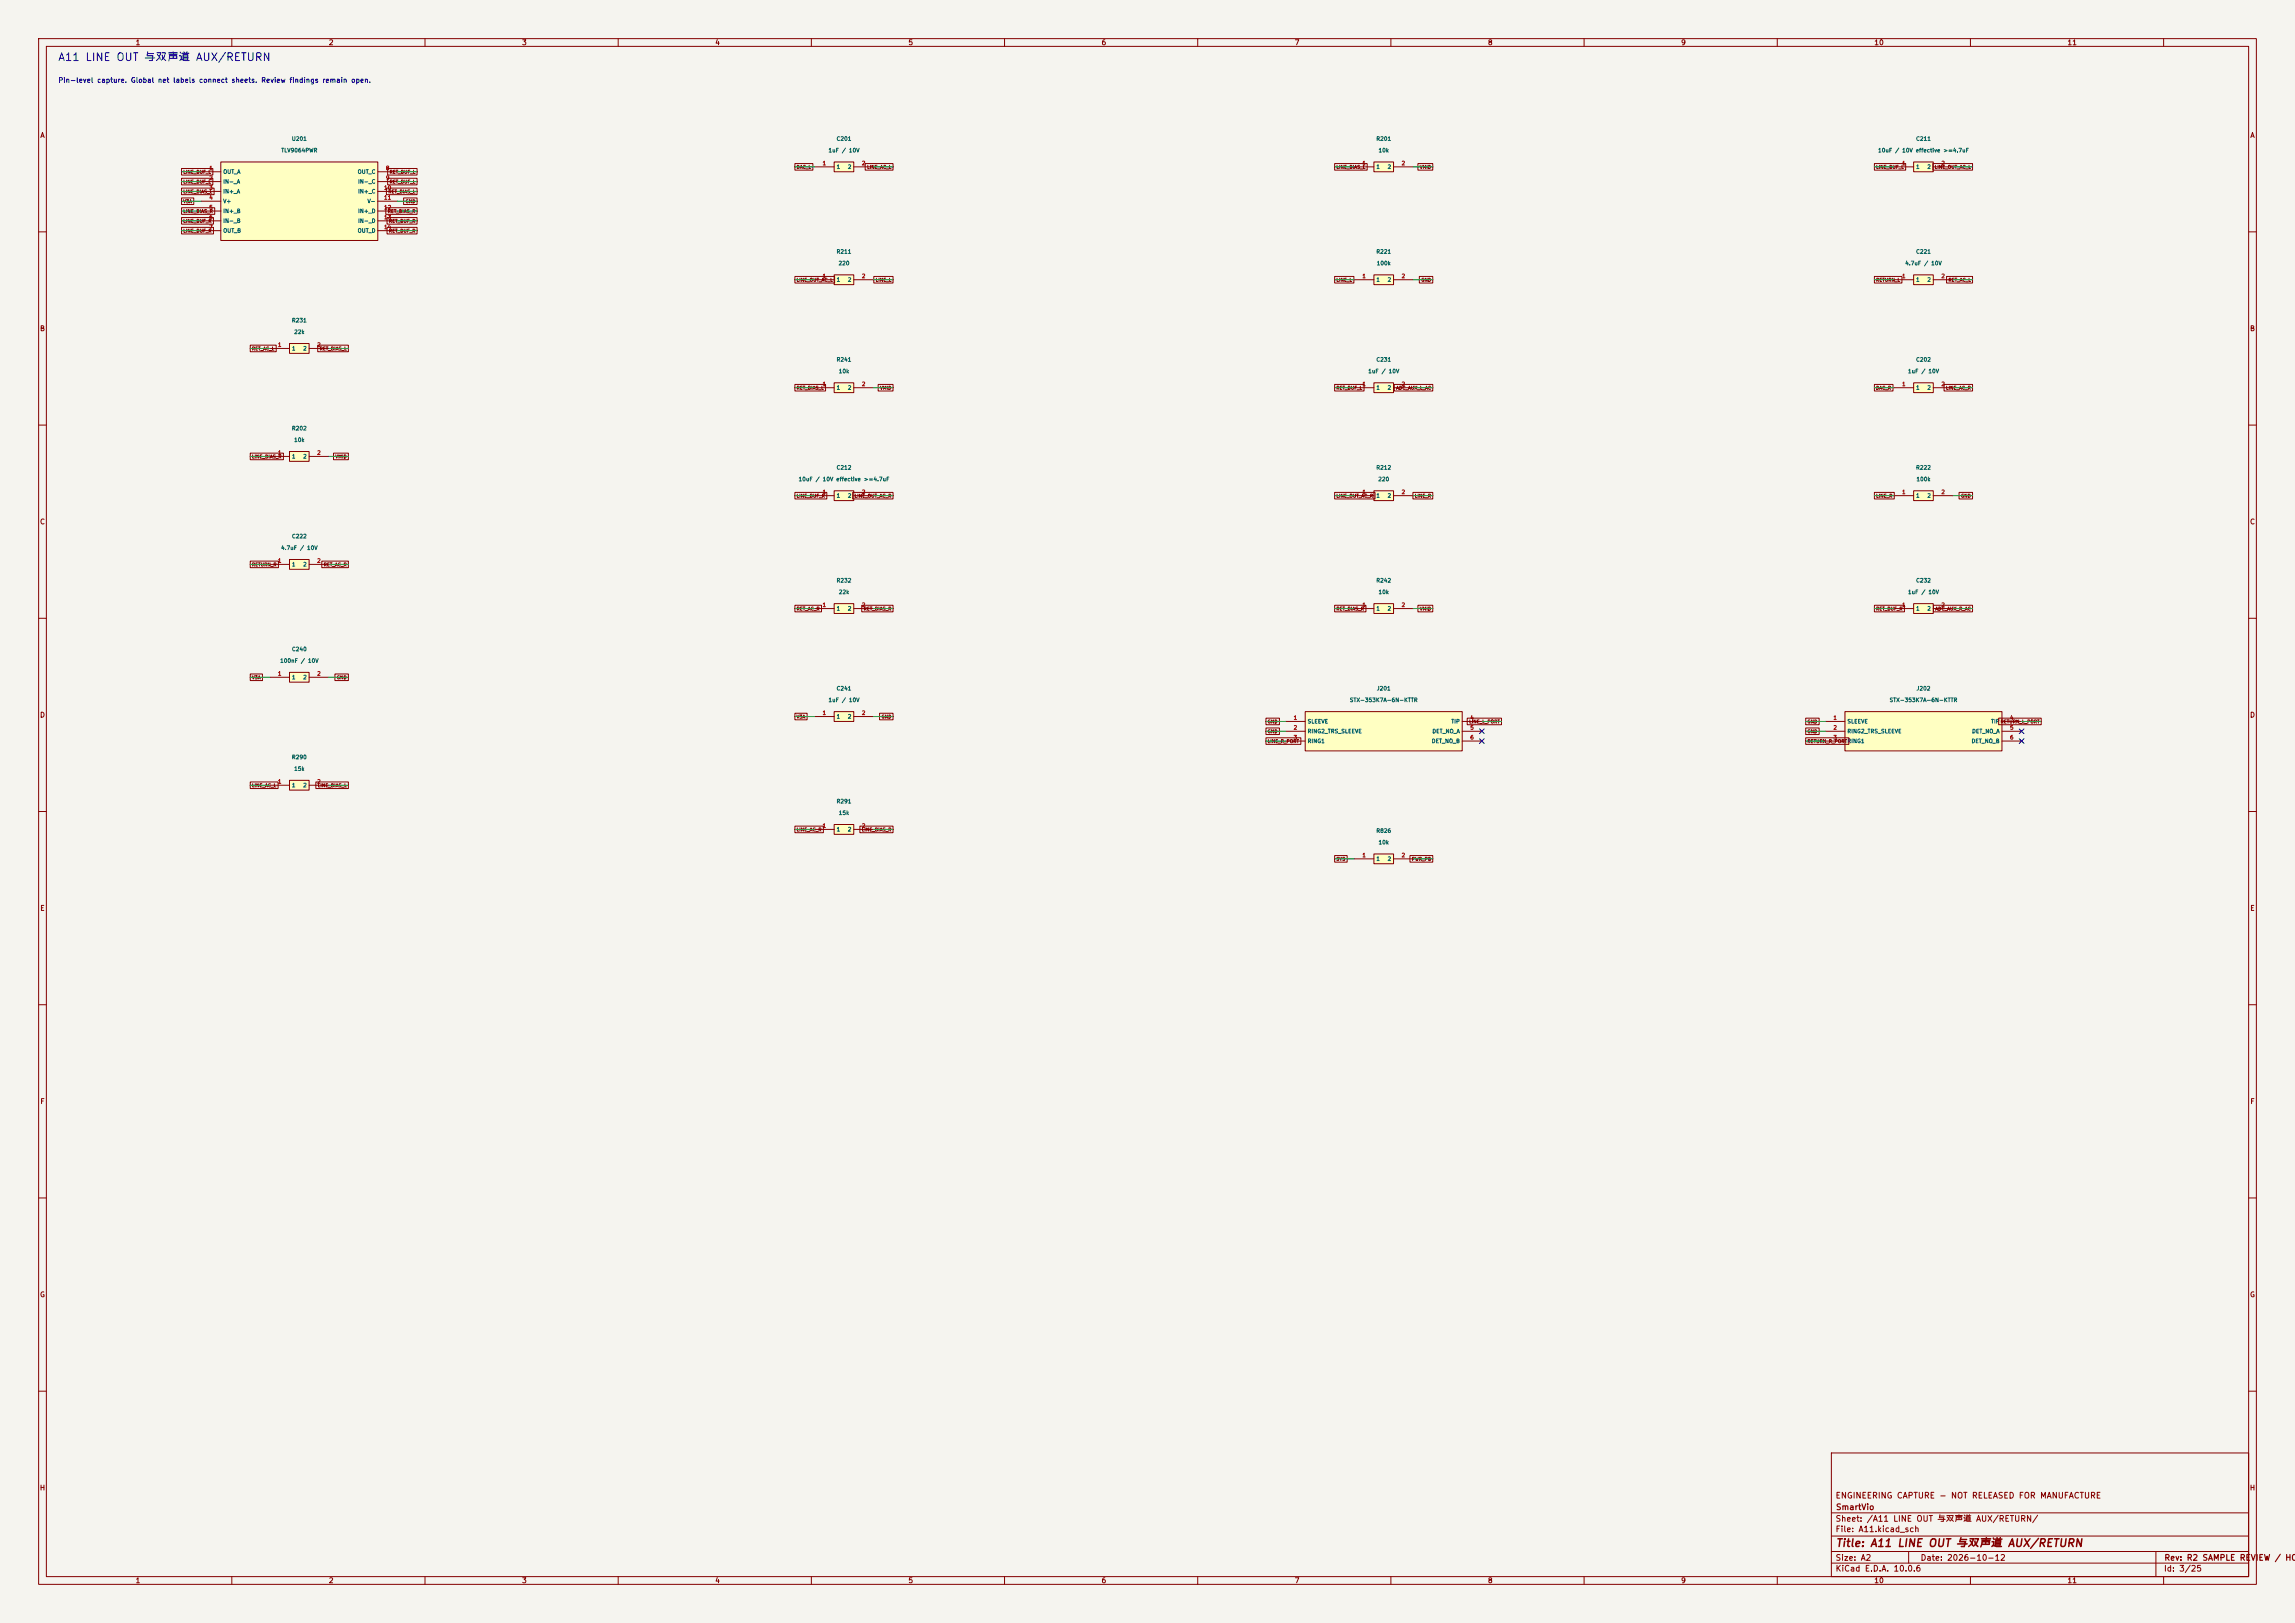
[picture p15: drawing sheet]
<svg xmlns="http://www.w3.org/2000/svg" width="594mm" height="420mm" viewBox="0 0 594 420" stroke-linecap="round" stroke-linejoin="round" font-family="sans-serif">
<defs><g id="words">
<text font-size="2" fill="#0000c2" x="14.9" y="16.3">A11 LINE OUT 与双声道 AUX/RETURN</text>
<text font-size="2" fill="#840000" x="475" y="400.8">Title: A11 LINE OUT 与双声道 AUX/RETURN</text>
<g font-size="1.5" fill="#840000">
<text x="475" y="388.1">ENGINEERING CAPTURE - NOT RELEASED FOR MANUFACTURE</text>
<text x="475" y="394.1">Sheet: /A11 LINE OUT 与双声道 AUX/RETURN/</text>
<text x="475.1" y="391.1">SmartVio</text>
<text x="475" y="396.8">File: A11.kicad_sch</text>
<text x="475" y="407">KiCad E.D.A. 10.0.6</text>
<text x="475" y="404.2">Size: A2</text>
<text x="497" y="404.2">Date: 2026-10-12</text>
<text x="560" y="407">Id: 3/25</text>
<text x="560.1" y="404.2">Rev: R2 SAMPLE REVIEW / HOL</text>
</g>
<g font-size="1.3" fill="#840000">
<text x="35" y="12">1</text>
<text x="85" y="12">2</text>
<text x="135" y="12">3</text>
<text x="185" y="12">4</text>
<text x="235" y="12">5</text>
<text x="285" y="12">6</text>
<text x="335" y="12">7</text>
<text x="385" y="12">8</text>
<text x="435" y="12">9</text>
<text x="485" y="12">10</text>
<text x="535" y="12">11</text>
<text x="10.3" y="36">A</text>
<text x="582.3" y="36">A</text>
<text x="10.2" y="86">B</text>
<text x="582.2" y="86">B</text>
<text x="10.2" y="136">C</text>
<text x="582.2" y="136">C</text>
<text x="10.2" y="186">D</text>
<text x="582.2" y="186">D</text>
<text x="10.3" y="236">E</text>
<text x="582.3" y="236">E</text>
<text x="10.3" y="286">F</text>
<text x="582.3" y="286">F</text>
<text x="10.2" y="336">G</text>
<text x="582.2" y="336">G</text>
<text x="10.2" y="386">H</text>
<text x="582.2" y="386">H</text>
<text x="35" y="410">1</text>
<text x="85" y="410">2</text>
<text x="135" y="410">3</text>
<text x="185" y="410">4</text>
<text x="235" y="410">5</text>
<text x="285" y="410">6</text>
<text x="335" y="410">7</text>
<text x="385" y="410">8</text>
<text x="435" y="410">9</text>
<text x="485" y="410">10</text>
<text x="535" y="410">11</text>
</g>
<text font-size="1.3" fill="#0000c2" x="15" y="21.7">Pin-level capture. Global net labels connect sheets. Review findings remain open.</text>
<g font-size="1" fill="#006464">
<text x="72.7" y="39.7">TLV9064PWR</text>
<text x="75.4" y="36.7">U201</text>
<text x="214.3" y="39.7">1uF / 10V</text>
<text x="216.4" y="36.7">C201</text>
<text x="356.1" y="36.7">R201</text>
<text x="356.7" y="39.7">10k</text>
<text x="486" y="39.7">10uF / 10V effective &gt;=4.7uF</text>
<text x="495.8" y="36.7">C211</text>
<text x="57.7" y="45.2">OUT_A</text>
<text x="57.7" y="47.7">IN-_A</text>
<text x="92.5" y="45.2">OUT_C</text>
<text x="92.6" y="47.7">IN-_C</text>
<text x="216.4" y="43.9">1</text>
<text x="219.3" y="43.9">2</text>
<text x="356.1" y="43.9">1</text>
<text x="359" y="43.9">2</text>
<text x="495.8" y="43.9">1</text>
<text x="498.7" y="43.9">2</text>
<text x="57.7" y="50.3">IN+_A</text>
<text x="57.7" y="52.8">V+</text>
<text x="92.6" y="50.3">IN+_C</text>
<text x="95" y="52.8">V-</text>
<text x="57.7" y="55.4">IN+_B</text>
<text x="57.7" y="57.9">IN-_B</text>
<text x="92.6" y="55.4">IN+_D</text>
<text x="92.6" y="57.9">IN-_D</text>
<text x="57.7" y="60.4">OUT_B</text>
<text x="92.5" y="60.4">OUT_D</text>
<text x="216.4" y="65.9">R211</text>
<text x="356.1" y="65.9">R221</text>
<text x="495.8" y="65.9">C221</text>
<text x="216.9" y="68.9">220</text>
<text x="356.2" y="68.9">100k</text>
<text x="493" y="68.9">4.7uF / 10V</text>
<text x="216.4" y="73.1">1</text>
<text x="219.3" y="73.1">2</text>
<text x="356.1" y="73.1">1</text>
<text x="359" y="73.1">2</text>
<text x="495.8" y="73.1">1</text>
<text x="498.7" y="73.1">2</text>
<text x="75.4" y="83.7">R231</text>
<text x="76" y="86.7">22k</text>
<text x="75.4" y="90.9">1</text>
<text x="78.3" y="90.9">2</text>
<text x="216.4" y="93.8">R241</text>
<text x="356.1" y="93.8">C231</text>
<text x="495.8" y="93.8">C202</text>
<text x="216.4" y="101.1">1</text>
<text x="217" y="96.8">10k</text>
<text x="219.3" y="101.1">2</text>
<text x="354" y="96.8">1uF / 10V</text>
<text x="356.1" y="101.1">1</text>
<text x="359" y="101.1">2</text>
<text x="493.7" y="96.8">1uF / 10V</text>
<text x="495.8" y="101.1">1</text>
<text x="498.7" y="101.1">2</text>
<text x="75.4" y="111.6">R202</text>
<text x="75.4" y="118.9">1</text>
<text x="76" y="114.6">10k</text>
<text x="78.3" y="118.9">2</text>
<text x="206.6" y="124.8">10uF / 10V effective &gt;=4.7uF</text>
<text x="216.4" y="121.8">C212</text>
<text x="356.1" y="121.8">R212</text>
<text x="356.6" y="124.8">220</text>
<text x="495.8" y="121.8">R222</text>
<text x="495.9" y="124.8">100k</text>
<text x="216.4" y="129">1</text>
<text x="219.3" y="129">2</text>
<text x="356.1" y="129">1</text>
<text x="359" y="129">2</text>
<text x="495.8" y="129">1</text>
<text x="498.7" y="129">2</text>
<text x="72.6" y="142.5">4.7uF / 10V</text>
<text x="75.4" y="139.5">C222</text>
<text x="75.4" y="146.8">1</text>
<text x="78.3" y="146.8">2</text>
<text x="216.4" y="151">R232</text>
<text x="217" y="154">22k</text>
<text x="356.1" y="151">R242</text>
<text x="356.7" y="154">10k</text>
<text x="493.7" y="154">1uF / 10V</text>
<text x="495.8" y="151">C232</text>
<text x="216.4" y="158.2">1</text>
<text x="219.3" y="158.2">2</text>
<text x="356.1" y="158.2">1</text>
<text x="359" y="158.2">2</text>
<text x="495.8" y="158.2">1</text>
<text x="498.7" y="158.2">2</text>
<text x="72.4" y="171.7">100nF / 10V</text>
<text x="75.4" y="168.7">C240</text>
<text x="75.4" y="176">1</text>
<text x="78.3" y="176">2</text>
<text x="216.4" y="178.9">C241</text>
<text x="356.2" y="178.9">J201</text>
<text x="495.9" y="178.9">J202</text>
<text x="214.3" y="181.9">1uF / 10V</text>
<text x="349.3" y="181.9">STX-353K7A-6N-KTTR</text>
<text x="489" y="181.9">STX-353K7A-6N-KTTR</text>
<text x="216.4" y="186.2">1</text>
<text x="219.3" y="186.2">2</text>
<text x="338.3" y="187.4">SLEEVE</text>
<text x="338.3" y="190">RING2_TRS_SLEEVE</text>
<text x="370.6" y="190">DET_NO_A</text>
<text x="375.5" y="187.4">TIP</text>
<text x="478" y="187.4">SLEEVE</text>
<text x="478" y="190">RING2_TRS_SLEEVE</text>
<text x="510.3" y="190">DET_NO_A</text>
<text x="515.2" y="187.4">TIP</text>
<text x="75.4" y="196.7">R290</text>
<text x="338.3" y="192.5">RING1</text>
<text x="370.5" y="192.5">DET_NO_B</text>
<text x="478" y="192.5">RING1</text>
<text x="510.2" y="192.5">DET_NO_B</text>
<text x="75.4" y="204">1</text>
<text x="76" y="199.7">15k</text>
<text x="78.3" y="204">2</text>
<text x="216.4" y="208.1">R291</text>
<text x="216.4" y="215.4">1</text>
<text x="217" y="211.1">15k</text>
<text x="219.3" y="215.4">2</text>
<text x="356.1" y="215.7">R826</text>
<text x="356.7" y="218.7">10k</text>
<text x="356.1" y="223">1</text>
<text x="359" y="223">2</text>
</g>
<g font-size="1" fill="#a90000">
<text x="54" y="44.3">1</text>
<text x="54" y="46.8">2</text>
<text x="99.8" y="44.3">8</text>
<text x="99.8" y="46.8">9</text>
<text x="212.8" y="43">1</text>
<text x="222.9" y="43">2</text>
<text x="352.5" y="43">1</text>
<text x="362.6" y="43">2</text>
<text x="492.2" y="43">1</text>
<text x="502.3" y="43">2</text>
<text x="54" y="49.3">3</text>
<text x="54" y="51.9">4</text>
<text x="99.3" y="49.3">10</text>
<text x="99.3" y="51.9">11</text>
<text x="54" y="54.4">5</text>
<text x="54" y="57">6</text>
<text x="54" y="59.5">7</text>
<text x="99.3" y="54.4">12</text>
<text x="99.3" y="57">13</text>
<text x="99.3" y="59.5">14</text>
<text x="212.8" y="72.2">1</text>
<text x="222.9" y="72.2">2</text>
<text x="352.5" y="72.2">1</text>
<text x="362.6" y="72.2">2</text>
<text x="492.2" y="72.2">1</text>
<text x="502.3" y="72.2">2</text>
<text x="71.8" y="90">1</text>
<text x="82" y="90">2</text>
<text x="212.8" y="100.1">1</text>
<text x="222.9" y="100.1">2</text>
<text x="352.5" y="100.1">1</text>
<text x="362.6" y="100.1">2</text>
<text x="492.2" y="100.1">1</text>
<text x="502.3" y="100.1">2</text>
<text x="71.8" y="117.9">1</text>
<text x="82" y="117.9">2</text>
<text x="212.8" y="128.1">1</text>
<text x="222.9" y="128.1">2</text>
<text x="352.5" y="128.1">1</text>
<text x="362.6" y="128.1">2</text>
<text x="492.2" y="128.1">1</text>
<text x="502.3" y="128.1">2</text>
<text x="71.8" y="145.9">1</text>
<text x="82" y="145.9">2</text>
<text x="212.8" y="157.3">1</text>
<text x="222.9" y="157.3">2</text>
<text x="352.5" y="157.3">1</text>
<text x="362.6" y="157.3">2</text>
<text x="492.2" y="157.3">1</text>
<text x="502.3" y="157.3">2</text>
<text x="71.8" y="175.1">1</text>
<text x="82" y="175.1">2</text>
<text x="212.8" y="185.2">1</text>
<text x="222.9" y="185.2">2</text>
<text x="334.7" y="186.5">1</text>
<text x="334.7" y="189">2</text>
<text x="334.7" y="191.6">3</text>
<text x="380.4" y="186.5">4</text>
<text x="380.4" y="189">5</text>
<text x="380.4" y="191.6">6</text>
<text x="474.4" y="186.5">1</text>
<text x="474.4" y="189">2</text>
<text x="474.4" y="191.6">3</text>
<text x="520.1" y="186.5">4</text>
<text x="520.1" y="189">5</text>
<text x="520.1" y="191.6">6</text>
<text x="71.8" y="203">1</text>
<text x="82" y="203">2</text>
<text x="212.8" y="214.4">1</text>
<text x="222.9" y="214.4">2</text>
<text x="352.5" y="222.1">1</text>
<text x="362.6" y="222.1">2</text>
</g>
<g font-size=".9" fill="#840000">
<text x="47.3" y="47.7">LINE_BUF_L</text>
<text x="47.3" y="45.2">LINE_BUF_L</text>
<text x="100.7" y="45.2">RET_BUF_L</text>
<text x="100.7" y="47.7">RET_BUF_L</text>
<text x="206.1" y="43.9">DAC_L</text>
<text x="224.3" y="43.9">LINE_AC_L</text>
<text x="345.8" y="43.9">LINE_BIAS_L</text>
<text x="367.4" y="43.9">VMID</text>
<text x="485.5" y="43.9">LINE_BUF_L</text>
<text x="500.6" y="43.9">LINE_OUT_AC_L</text>
<text x="47.3" y="50.2">LINE_BIAS_L</text>
<text x="47.3" y="52.8">V3A</text>
<text x="100.4" y="50.2">RET_BIAS_L</text>
<text x="104.9" y="52.8">GND</text>
<text x="47.3" y="55.3">LINE_BIAS_R</text>
<text x="47.3" y="57.9">LINE_BUF_R</text>
<text x="100.2" y="55.3">RET_BIAS_R</text>
<text x="100.6" y="57.9">RET_BUF_R</text>
<text x="47.3" y="60.4">LINE_BUF_R</text>
<text x="100.6" y="60.4">RET_BUF_R</text>
<text x="206.1" y="73.1">LINE_OUT_AC_L</text>
<text x="226.5" y="73.1">LINE_L</text>
<text x="345.8" y="73.1">LINE_L</text>
<text x="367.7" y="73.1">GND</text>
<text x="485.5" y="73.1">RETURN_L</text>
<text x="504.2" y="73.1">RET_AC_L</text>
<text x="65.1" y="90.9">RET_AC_L</text>
<text x="82.6" y="90.9">RET_BIAS_L</text>
<text x="206.1" y="101">RET_BIAS_L</text>
<text x="227.7" y="101">VMID</text>
<text x="345.8" y="101">RET_BUF_L</text>
<text x="361.3" y="101">ADC_AUX_L_AC</text>
<text x="485.5" y="101">DAC_R</text>
<text x="503.6" y="101">LINE_AC_R</text>
<text x="65.1" y="118.8">LINE_BIAS_R</text>
<text x="86.7" y="118.8">VMID</text>
<text x="206.1" y="129">LINE_BUF_R</text>
<text x="221.1" y="129">LINE_OUT_AC_R</text>
<text x="345.8" y="129">LINE_OUT_AC_R</text>
<text x="366.1" y="129">LINE_R</text>
<text x="485.5" y="129">LINE_R</text>
<text x="507.4" y="129">GND</text>
<text x="65.1" y="146.8">RETURN_R</text>
<text x="83.7" y="146.8">RET_AC_R</text>
<text x="206.1" y="158.2">RET_AC_R</text>
<text x="223.4" y="158.2">RET_BIAS_R</text>
<text x="345.8" y="158.2">RET_BIAS_R</text>
<text x="367.4" y="158.2">VMID</text>
<text x="485.5" y="158.2">RET_BUF_R</text>
<text x="500.8" y="158.2">ADC_AUX_R_AC</text>
<text x="65.1" y="176">V3A</text>
<text x="87.1" y="176">GND</text>
<text x="206.1" y="186.1">V3A</text>
<text x="228" y="186.1">GND</text>
<text x="328" y="189.9">GND</text>
<text x="328" y="187.4">GND</text>
<text x="380.1" y="187.4">LINE_L_PORT</text>
<text x="467.7" y="189.9">GND</text>
<text x="467.7" y="187.4">GND</text>
<text x="517.7" y="187.4">RETURN_L_PORT</text>
<text x="328" y="192.5">LINE_R_PORT</text>
<text x="467.7" y="192.5">RETURN_R_PORT</text>
<text x="65.1" y="203.9">LINE_AC_L</text>
<text x="82.1" y="203.9">LINE_BIAS_L</text>
<text x="206.1" y="215.3">LINE_AC_R</text>
<text x="222.9" y="215.3">LINE_BIAS_R</text>
<text x="345.8" y="223">SYS</text>
<text x="365.3" y="223">PWR_PB</text>
</g>
</g></defs>
<path d="M0 0h594v420h-594z" fill="#f5f4ef" stroke="#f5f4ef" stroke-width=".26"/>
<g fill="none" stroke="#840000" stroke-width=".26">
<path d="M10 10h574v400h-574zM12 12h570v396h-570zM60 10v2M110 10v2M160 10v2M210 10v2M260 10v2M310 10v2M360 10v2M410 10v2M460 10v2M510 10v2"/>
<path d="M560 10v2M10 60h2M582 60h2M10 110h2M582 110h2M10 160h2M582 160h2M10 210h2M582 210h2M10 260h2M582 260h2M10 310h2"/>
<path d="M582 310h2M10 360h2M474 376h108v32h-108zM582 360h2M474 397.5h108M474 391.5h108M60 408v2M110 408v2M160 408v2M210 408v2M260 408v2M310 408v2"/>
<path d="M360 408v2M410 408v2M460 408v2M474 404.5h108M474 401.5h108M494 401.5v3M510 408v2M558 401.5v6.5M560 408v2"/>
</g>
<path d="M355.6 99.1h5.1v2.5h-5.1z" fill="#ffffc2"/>
<path d="M355.6 99.1h5.1v2.5h-5.1zM350.5 100.3h5.1M360.7 100.3h5.1" fill="none" stroke="#840000" stroke-width=".26"/>
<path d="M57.1 41.9h40.7v20.3h-40.7z" fill="#ffffc2"/>
<g fill="none" stroke="#840000" stroke-width=".26">
<path d="M52.1 44.5h5M52.1 47h5M52.1 49.5h5M52.1 52.1h5M52.1 54.6h5M52.1 57.2h5M52.1 59.7h5M57.1 41.9h40.7v20.3h-40.7zM97.8 44.5h5.1M97.8 47h5.1M97.8 49.5h5.1M97.8 52.1h5.1"/>
<path d="M97.8 54.6h5.1M97.8 57.2h5.1M97.8 59.7h5.1"/>
</g>
<path d="M74.9 116.8h5.1v2.6h-5.1z" fill="#ffffc2"/>
<path d="M69.8 118.1h5.1M74.9 116.8h5.1v2.6h-5.1zM80 118.1h5.1" fill="none" stroke="#840000" stroke-width=".26"/>
<path d="M74.9 88.9h5.1v2.5h-5.1z" fill="#ffffc2"/>
<path d="M69.8 90.2h5.1M74.9 88.9h5.1v2.5h-5.1zM80 90.2h5.1" fill="none" stroke="#840000" stroke-width=".26"/>
<path d="M355.6 221h5.1v2.5h-5.1z" fill="#ffffc2"/>
<path d="M350.5 222.3h5.1M355.6 221h5.1v2.5h-5.1zM360.7 222.3h5.1" fill="none" stroke="#840000" stroke-width=".26"/>
<path d="M215.9 41.9h5.1v2.6h-5.1z" fill="#ffffc2"/>
<path d="M210.8 43.2h5.1M215.9 41.9h5.1v2.6h-5.1zM221 43.2h5.1" fill="none" stroke="#840000" stroke-width=".26"/>
<path d="M355.6 156.2h5.1v2.6h-5.1z" fill="#ffffc2"/>
<path d="M350.5 157.5h5.1M355.6 156.2h5.1v2.6h-5.1zM360.7 157.5h5.1" fill="none" stroke="#840000" stroke-width=".26"/>
<path d="M215.9 71.1h5.1v2.6h-5.1z" fill="#ffffc2"/>
<path d="M210.8 72.4h5.1M215.9 71.1h5.1v2.6h-5.1zM221 72.4h5.1" fill="none" stroke="#840000" stroke-width=".26"/>
<path d="M355.6 127h5.1v2.5h-5.1z" fill="#ffffc2"/>
<path d="M350.5 128.3h5.1M355.6 127h5.1v2.5h-5.1zM360.7 128.3h5.1" fill="none" stroke="#840000" stroke-width=".26"/>
<path d="M215.9 99.1h5.1v2.5h-5.1z" fill="#ffffc2"/>
<path d="M215.9 99.1h5.1v2.5h-5.1zM210.8 100.3h5.1M221 100.3h5.1" fill="none" stroke="#840000" stroke-width=".26"/>
<path d="M337.8 184.2h40.7v10.1h-40.7z" fill="#ffffc2"/>
<path d="M332.7 186.7h5.1M332.7 189.2h5.1M332.7 191.8h5.1M337.8 184.2h40.7v10.1h-40.7zM378.5 186.7h5M378.5 189.2h5M378.5 191.8h5" fill="none" stroke="#840000" stroke-width=".26"/>
<path d="M355.6 71.1h5.1v2.6h-5.1z" fill="#ffffc2"/>
<path d="M350.5 72.4h5.1M355.6 71.1h5.1v2.6h-5.1zM360.7 72.4h5.1" fill="none" stroke="#840000" stroke-width=".26"/>
<path d="M495.3 41.9h5.1v2.6h-5.1z" fill="#ffffc2"/>
<path d="M490.2 43.2h5.1M495.3 41.9h5.1v2.6h-5.1zM500.4 43.2h5.1" fill="none" stroke="#840000" stroke-width=".26"/>
<path d="M355.6 41.9h5.1v2.6h-5.1z" fill="#ffffc2"/>
<path d="M350.5 43.2h5.1M355.6 41.9h5.1v2.6h-5.1zM360.7 43.2h5.1" fill="none" stroke="#840000" stroke-width=".26"/>
<path d="M495.3 71.1h5.1v2.6h-5.1z" fill="#ffffc2"/>
<path d="M490.2 72.4h5.1M495.3 71.1h5.1v2.6h-5.1zM500.4 72.4h5.1" fill="none" stroke="#840000" stroke-width=".26"/>
<path d="M477.5 184.2h40.7v10.1h-40.7z" fill="#ffffc2"/>
<path d="M472.4 186.7h5.1M472.4 189.2h5.1M472.4 191.8h5.1M477.5 184.2h40.7v10.1h-40.7zM518.2 186.7h5M518.2 189.2h5M518.2 191.8h5" fill="none" stroke="#840000" stroke-width=".26"/>
<path d="M495.3 99.1h5.1v2.5h-5.1z" fill="#ffffc2"/>
<path d="M495.3 99.1h5.1v2.5h-5.1zM490.2 100.3h5.1M500.4 100.3h5.1" fill="none" stroke="#840000" stroke-width=".26"/>
<path d="M495.3 156.2h5.1v2.6h-5.1z" fill="#ffffc2"/>
<path d="M490.2 157.5h5.1M495.3 156.2h5.1v2.6h-5.1zM500.4 157.5h5.1" fill="none" stroke="#840000" stroke-width=".26"/>
<path d="M495.3 127h5.1v2.5h-5.1z" fill="#ffffc2"/>
<path d="M490.2 128.3h5.1M495.3 127h5.1v2.5h-5.1zM500.4 128.3h5.1" fill="none" stroke="#840000" stroke-width=".26"/>
<path d="M215.9 213.4h5.1v2.5h-5.1z" fill="#ffffc2"/>
<path d="M210.8 214.6h5.1M215.9 213.4h5.1v2.5h-5.1zM221 214.6h5.1" fill="none" stroke="#840000" stroke-width=".26"/>
<path d="M215.9 127h5.1v2.5h-5.1z" fill="#ffffc2"/>
<path d="M210.8 128.3h5.1M215.9 127h5.1v2.5h-5.1zM221 128.3h5.1" fill="none" stroke="#840000" stroke-width=".26"/>
<path d="M74.9 144.8h5.1v2.5h-5.1z" fill="#ffffc2"/>
<path d="M69.8 146.1h5.1M74.9 144.8h5.1v2.5h-5.1zM80 146.1h5.1" fill="none" stroke="#840000" stroke-width=".26"/>
<path d="M74.9 201.9h5.1v2.6h-5.1z" fill="#ffffc2"/>
<path d="M69.8 203.2h5.1M74.9 201.9h5.1v2.6h-5.1zM80 203.2h5.1" fill="none" stroke="#840000" stroke-width=".26"/>
<path d="M215.9 156.2h5.1v2.6h-5.1z" fill="#ffffc2"/>
<path d="M210.8 157.5h5.1M215.9 156.2h5.1v2.6h-5.1zM221 157.5h5.1" fill="none" stroke="#840000" stroke-width=".26"/>
<path d="M215.9 184.2h5.1v2.5h-5.1z" fill="#ffffc2"/>
<path d="M210.8 185.4h5.1M215.9 184.2h5.1v2.5h-5.1zM221 185.4h5.1" fill="none" stroke="#840000" stroke-width=".26"/>
<path d="M74.9 174h5.1v2.5h-5.1z" fill="#ffffc2"/>
<g fill="none" stroke="#840000" stroke-width=".26">
<path d="M47 53.8h8.6v1.7h-8.6zM47 46.1h8.1v1.7h-8.1zM47 48.7h8.4v1.7h-8.4zM47 56.3h8.2v1.7h-8.2zM47 58.8h8.2v1.7h-8.2zM47 43.6h8.1v1.7h-8.1zM47 51.2h3.1v1.7h-3.1zM99.9 53.8h8v1.7h-8zM100 48.7h7.9v1.7h-7.9zM100.2 56.3h7.7v1.7h-7.7zM100.2 58.8h7.7v1.7h-7.7zM100.3 43.6h7.6v1.7h-7.6z"/>
<path d="M100.3 46.1h7.6v1.7h-7.6zM104.5 51.2h3.4v1.7h-3.4zM205.7 42.3h4.7v1.7h-4.7zM223.9 42.3h7.2v1.7h-7.2zM345.4 42.3h8.5v1.7h-8.5zM367 42.3h3.8v1.7h-3.8zM485.1 42.3h8.1v1.7h-8.1zM500.3 42.3h10.2v1.7h-10.2zM205.7 71.5h10.3v1.7h-10.3zM226.2 71.5h4.9v1.7h-4.9zM345.4 71.5h5v1.7h-5zM367.4 71.5h3.4v1.7h-3.4z"/>
<path d="M485.1 71.5h7.2v1.7h-7.2zM503.8 71.5h6.7v1.7h-6.7zM64.8 89.3h6.7v1.7h-6.7zM82.2 89.3h8v1.7h-8zM205.7 99.5h8v1.7h-8zM227.3 99.5h3.8v1.7h-3.8zM345.4 99.5h7.7v1.7h-7.7zM360.9 99.5h9.9v1.7h-9.9zM485.1 99.5h4.9v1.7h-4.9zM503.2 99.5h7.3v1.7h-7.3zM64.8 117.3h8.6v1.7h-8.6zM86.3 117.3h3.9v1.7h-3.9z"/>
<path d="M205.7 127.4h8.3v1.7h-8.3zM220.7 127.4h10.4v1.7h-10.4zM345.4 127.4h10.5v1.7h-10.5zM365.7 127.4h5.1v1.7h-5.1zM485.1 127.4h5.2v1.7h-5.2zM507.1 127.4h3.4v1.7h-3.4zM64.8 145.2h7.3v1.7h-7.3zM83.3 145.2h6.9v1.7h-6.9zM205.7 156.6h6.9v1.7h-6.9zM223 156.6h8.1v1.7h-8.1zM345.4 156.6h8.1v1.7h-8.1zM367 156.6h3.8v1.7h-3.8z"/>
<path d="M485.1 156.6h7.8v1.7h-7.8zM500.4 156.6h10.1v1.7h-10.1zM64.8 174.4h3.1v1.7h-3.1zM69.8 175.3h5.1M74.9 174h5.1v2.5h-5.1zM80 175.3h5.1M86.7 174.4h3.5v1.7h-3.5zM205.7 184.6h3.2v1.7h-3.2zM227.7 184.6h3.4v1.7h-3.4zM327.7 188.4h3.4v1.7h-3.4zM327.7 185.8h3.4v1.7h-3.4zM327.7 190.9h9v1.7h-9z"/>
<path d="M379.8 185.8h8.8v1.7h-8.8zM467.4 190.9h11.1v1.7h-11.1zM467.4 188.4h3.4v1.7h-3.4zM467.4 185.8h3.4v1.7h-3.4zM517.3 185.8h11v1.7h-11zM64.8 202.3h7.2v1.8h-7.2zM81.7 202.3h8.5v1.8h-8.5zM205.7 213.8h7.4v1.7h-7.4zM222.6 213.8h8.5v1.7h-8.5zM345.4 221.4h3.3v1.7h-3.3zM364.9 221.4h5.9v1.7h-5.9z"/>
</g>
<g fill="none" stroke="#009600" stroke-width=".26">
<path d="M47 49.5h5.1M47 57.2h5.1M47 47h5.1M47 52.1h5.1M47 59.7h5.1M47 44.5h5.1M47 54.6h5.1M102.9 49.5h5M102.9 57.2h5M102.9 47h5M102.9 52.1h5M102.9 59.7h5"/>
<path d="M102.9 44.5h5M102.9 54.6h5M205.7 43.2h5.1M226.1 43.2h5M345.4 43.2h5.1M365.8 43.2h5M485.1 43.2h5.1M505.5 43.2h5M205.7 72.4h5.1M226.1 72.4h5M345.4 72.4h5.1M365.8 72.4h5"/>
<path d="M485.1 72.4h5.1M505.5 72.4h5M64.8 90.2h5M85.1 90.2h5.1M64.8 118.1h5M85.1 118.1h5.1M205.7 100.3h5.1M226.1 100.3h5M345.4 100.3h5.1M365.8 100.3h5M485.1 100.3h5.1M505.5 100.3h5"/>
<path d="M205.7 128.3h5.1M226.1 128.3h5M345.4 128.3h5.1M365.8 128.3h5M485.1 128.3h5.1M505.5 128.3h5M64.8 146.1h5M85.1 146.1h5.1M205.7 157.5h5.1M226.1 157.5h5M345.4 157.5h5.1M365.8 157.5h5"/>
<path d="M485.1 157.5h5.1M505.5 157.5h5M64.8 175.3h5M85.1 175.3h5.1M205.7 185.4h5.1M226.1 185.4h5M327.7 186.7h5M327.7 191.8h5M327.7 189.2h5M383.5 186.7h5.1M467.4 186.7h5M467.4 191.8h5"/>
<path d="M467.4 189.2h5M523.2 186.7h5.1M64.8 203.2h5M85.1 203.2h5.1M205.7 214.6h5.1M226.1 214.6h5M345.4 222.3h5.1M365.8 222.3h5"/>
</g>
<path d="M382.9 191.2l1.2 1.2M382.9 188.6l1.2 1.2M384.1 191.2l-1.2 1.2M384.1 188.6l-1.2 1.2M522.6 191.2l1.2 1.2M522.6 188.6l1.2 1.2M523.8 191.2l-1.2 1.2M523.8 188.6l-1.2 1.2" fill="none" stroke="#000084" stroke-width=".26"/>
<use href="#words"/>
</svg>
